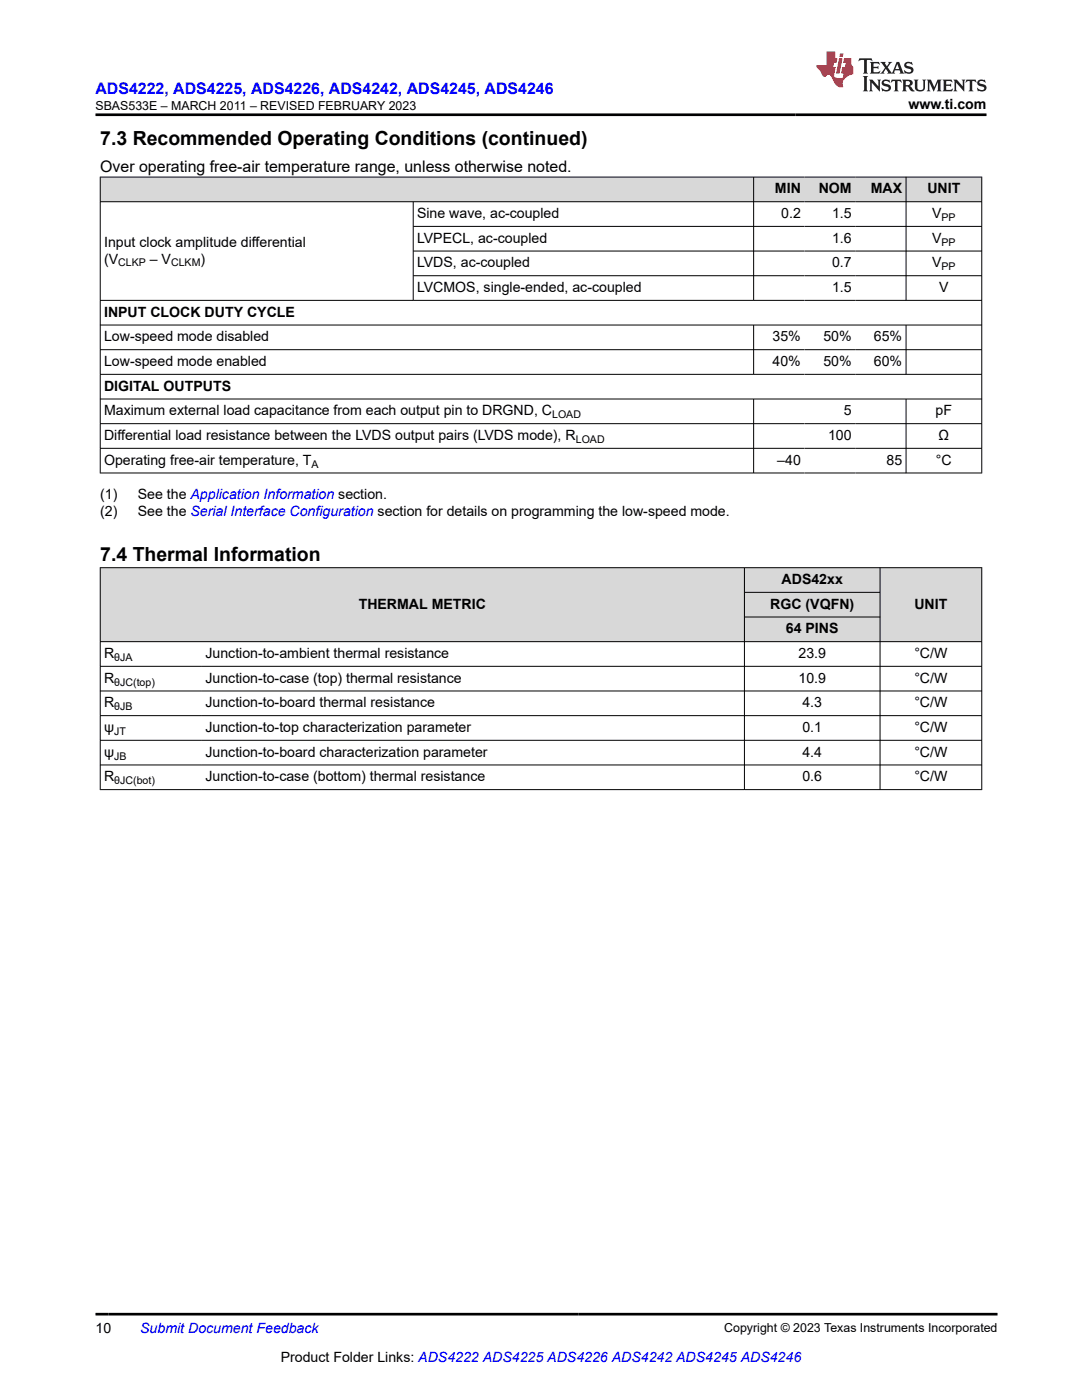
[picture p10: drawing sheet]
<svg xmlns="http://www.w3.org/2000/svg" width="216mm" height="279mm" viewBox="0 0 216 279" stroke-linecap="round" stroke-linejoin="round" font-family="sans-serif">
<defs><g id="words">
<g font-size="3.9">
<text x="20" y="28.8">7.3 Recommended Operating Conditions (continued)</text>
<text x="20" y="112">7.4 Thermal Information</text>
</g>
<text font-size="3.2" fill="#00f" x="19" y="18.7">ADS4222, ADS4225, ADS4226, ADS4242, ADS4245, ADS4246</text>
<text font-size="3.2" x="20" y="34.3">Over operating free-air temperature range, unless otherwise noted.</text>
<g font-size="2.8">
<text x="181.3" y="21.8">www.ti.com</text>
<text x="154.6" y="38.6">MIN</text>
<text x="163.4" y="38.6">NOM</text>
<text x="173.8" y="38.6">MAX</text>
<text x="185.1" y="38.6">UNIT</text>
<text x="83.2" y="43.5">Sine wave, ac-coupled</text>
<text x="155.9" y="43.5">0.2</text>
<text x="166" y="43.5">1.5</text>
<text x="186" y="43.5">V</text>
<text x="20.8" y="49.2">Input clock amplitude differential</text>
<text x="20.8" y="52.6">(V</text>
<text x="29.9" y="52.6">– V</text>
<text x="40" y="52.6">)</text>
<text x="83.2" y="48.5">LVPECL, ac-coupled</text>
<text x="83.2" y="53.4">LVDS, ac-coupled</text>
<text x="166" y="48.5">1.6</text>
<text x="166" y="53.4">0.7</text>
<text x="186" y="48.5">V</text>
<text x="186" y="53.4">V</text>
<text x="83.2" y="58.3">LVCMOS, single-ended, ac-coupled</text>
<text x="166" y="58.3">1.5</text>
<text x="187.4" y="58.3">V</text>
<text x="20.8" y="63.2">INPUT CLOCK DUTY CYCLE</text>
<text x="20.8" y="68.1">Low-speed mode disabled</text>
<text x="154.2" y="68.1">35%</text>
<text x="164.3" y="68.1">50%</text>
<text x="174.4" y="68.1">65%</text>
<text x="20.8" y="73.1">Low-speed mode enabled</text>
<text x="20.8" y="78">DIGITAL OUTPUTS</text>
<text x="154.2" y="73.1">40%</text>
<text x="164.3" y="73.1">50%</text>
<text x="174.4" y="73.1">60%</text>
<text x="20.8" y="82.9">Maximum external load capacitance from each output pin to DRGND, C</text>
<text x="168.4" y="82.9">5</text>
<text x="186.7" y="82.9">pF</text>
<text x="20.8" y="87.8">Differential load resistance between the LVDS output pairs (LVDS mode), R</text>
<text x="165.2" y="87.8">100</text>
<text x="187.3" y="87.8">Ω</text>
<text x="20.8" y="92.7">Operating free-air temperature, T</text>
<text x="155.1" y="92.7">–40</text>
<text x="176.9" y="92.7">85</text>
<text x="186.8" y="92.7">°C</text>
<text x="20" y="99.5">(1)</text>
<text x="27.5" y="99.5">See the Application Information section.</text>
<text x="20" y="102.9">(2)</text>
<text x="27.5" y="102.9">See the Serial Interface Configuration section for details on programming the low-speed mode.</text>
<text x="156" y="116.6">ADS42xx</text>
<text x="71.6" y="121.5">THERMAL METRIC</text>
<text x="153.7" y="121.5">RGC (VQFN)</text>
<text x="182.5" y="121.5">UNIT</text>
<text x="20.8" y="131.3">R</text>
<text x="41" y="131.3">Junction-to-ambient thermal resistance</text>
<text x="156.8" y="126.4">64 PINS</text>
<text x="159.3" y="131.3">23.9</text>
<text x="182.4" y="131.3">°C/W</text>
<text x="20.8" y="136.3">R</text>
<text x="41" y="136.3">Junction-to-case (top) thermal resistance</text>
<text x="159.3" y="136.3">10.9</text>
<text x="182.4" y="136.3">°C/W</text>
<text x="20.8" y="141.2">R</text>
<text x="41" y="141.2">Junction-to-board thermal resistance</text>
<text x="160.1" y="141.2">4.3</text>
<text x="182.4" y="141.2">°C/W</text>
<text x="20.8" y="146.1">ψ</text>
<text x="41" y="146.1">Junction-to-top characterization parameter</text>
<text x="160.1" y="146.1">0.1</text>
<text x="182.4" y="146.1">°C/W</text>
<text x="20.8" y="151">ψ</text>
<text x="20.8" y="155.9">R</text>
<text x="41" y="151">Junction-to-board characterization parameter</text>
<text x="41" y="155.9">Junction-to-case (bottom) thermal resistance</text>
<text x="160.1" y="151">4.4</text>
<text x="160.1" y="155.9">0.6</text>
<text x="182.4" y="151">°C/W</text>
<text x="182.4" y="155.9">°C/W</text>
<text x="19" y="266.1">10</text>
<text x="56" y="271.7">Product Folder Links: ADS4222 ADS4225 ADS4226 ADS4242 ADS4245 ADS4246</text>
</g>
<text font-size="2.8" fill="#00f" x="28" y="266.1">Submit Document Feedback</text>
<g font-size="2.5">
<text x="19" y="21.9">SBAS533E – MARCH 2011 – REVISED FEBRUARY 2023</text>
<text x="144.5" y="265.8">Copyright © 2023 Texas Instruments Incorporated</text>
</g>
<g font-size="2.1">
<text x="187.9" y="44.1">PP</text>
<text x="23.6" y="53.2">CLKP</text>
<text x="34.1" y="53.2">CLKM</text>
<text x="187.9" y="49">PP</text>
<text x="187.9" y="53.9">PP</text>
<text x="110.2" y="83.5">LOAD</text>
<text x="114.9" y="88.4">LOAD</text>
<text x="62.2" y="93.3">A</text>
<text x="22.8" y="131.9">θJA</text>
<text x="22.8" y="136.8">θJC(top)</text>
<text x="22.8" y="141.7">θJB</text>
<text x="22.8" y="146.7">JT</text>
<text x="22.8" y="151.6">JB</text>
<text x="22.8" y="156.5">θJC(bot)</text>
</g>
</g></defs>
<g fill="#d8d8d8">
<path d="M20 35.3h175.9v5h-175.9z" fill-rule="evenodd"/>
<path d="M20.1 35.4h130.2v4.8h-130.2z" fill-rule="evenodd"/>
<path d="M150.4 35.4h10.1v4.8h-10.1z" fill-rule="evenodd"/>
<path d="M160.5 35.4h10.2v4.8h-10.2z" fill-rule="evenodd"/>
<path d="M170.7 35.4h10v4.8h-10z" fill-rule="evenodd"/>
<path d="M180.9 35.4h14.9v4.8h-14.9z" fill-rule="evenodd"/>
</g>
<g fill="none" stroke="#000" stroke-width=".2">
<path d="M19.9 35.3h176.1M20 35.3v59.2M150.4 35.3v24.7M180.8 35.3v24.7M195.9 35.3v59.2M19.9 40.3h176.1M82.5 40.3v19.7M82.5 45.2h113.5M82.5 50.1h113.5M82.5 55h113.5M196 59.9h-176.1M19.9 64.9h176.1"/>
<path d="M19.9 69.8h176.1M19.9 74.7h176.1M19.9 79.6h176.1M150.4 64.9v9.9M150.4 79.6v14.9M180.8 64.9v9.9M180.8 79.6v14.9M19.9 84.6h176.1M19.9 89.5h176.1M19.9 94.4h176.1"/>
</g>
<g fill="#d8d8d8">
<path d="M20 113.3h175.9v4.9h-175.9z" fill-rule="evenodd"/>
<path d="M20.1 113.4h128.4v14.6h-128.4z" fill-rule="evenodd"/>
<path d="M148.6 113.4h26.9v4.8h-26.9z" fill-rule="evenodd"/>
<path d="M175.7 113.4h20.1v14.6h-20.1z" fill-rule="evenodd"/>
<path d="M148.6 118.3h26.9v4.8h-26.9z" fill-rule="evenodd"/>
<path d="M148.6 123.2h26.9v4.8h-26.9z" fill-rule="evenodd"/>
</g>
<g fill="none" stroke="#000" stroke-width=".2">
<path d="M19.9 113.3h176.1M20 113.2v44.4M148.5 113.2v44.4M148.5 118.2h27.2M175.6 113.2v44.4M195.9 113.2v44.4M19.9 128.1h176.1M19.9 133h176.1M19.9 137.9h176.1M148.5 123.1h27.2M19.9 142.8h176.1M19.9 147.7h176.1"/>
<path d="M19.9 152.7h176.1M19.9 157.6h176.1"/>
</g>
<path d="M171.5 11.6l-.2 .6 .5-.2h.6v.1v2.2l-.2 .4h1l-.2-.4v-2.2v-.1h.5l.5 .2-.1-.6zM173.6 12.4l.2 .3v1.6l-.2 .4h1.9l.1-.6a1.08 1.08 0 0 1-1.3 .2v-.7h.6l.4 .2v-.7l-.4 .2h-.6v-.5l.2-.2a1 1 0 0 1 1 .3l-.1-.5zM175.7 12.4l.9 1.1-1 1.2h.9l-.2-.2 .5-.8 .4 .8-.2 .2h1.6l-.2-.2 .2-.5h.9l.1 .5-.1 .2h.9l-.2-.4-.8-1.9h-.5l-.9 2.1-.9-1.1 .9-1h-.8l.2 .2-.4 .6-.4-.6 .2-.2zM179 12.8l.4 1h-.7zM180.7 12.5a.65 .65 0 0 0-.2 .7 .65 .65 0 0 0 .6 .5l.6 .1 .1 .3a.79 .79 0 0 1-.7 .4 .79 .79 0 0 1-.7-.5l.1 .7 .2-.1a.93 .93 0 0 0 1.1 0 .93 .93 0 0 0 .4-.9 1.46 1.46 0 0 0-1.2-.6l-.1-.3a1.09 1.09 0 0 1 1.2 .2l-.2-.6-.1 .1-.5-.2zM172.2 15.2l.2 .4v2.2l-.2 .4h1l-.2-.4v-2.2l.2-.4zM173.4 15.9l.2 .4v1.5l-.2 .4h.8l-.3-.4 .1-1.3 1.6 1.8v-2l.2-.4h-.7l.1 .2 .1 1.1-1.2-1.3zM176.2 16a.65 .65 0 0 0-.2 .8 .65 .65 0 0 0 .6 .4l.6 .2 .1 .2a.79 .79 0 0 1-.7 .4 .79 .79 0 0 1-.7-.5l.1 .7 .2-.1a.93 .93 0 0 0 1.1 .1 .93 .93 0 0 0 .4-1 1.46 1.46 0 0 0-1.2-.5l-.1-.4a1.09 1.09 0 0 1 1.2 .2l-.1-.6-.2 .1-.5-.1zM177.9 15.9l-.1 .6a.63 .63 0 0 1 .8-.3v1.6l-.3 .4h1l-.2-.4v-1.6a.66 .66 0 0 1 .8 .3l-.1-.6zM180 15.9l.2 .4v1.5l-.2 .4h1l-.2-.2-.1-.7h.5l.1 .2a.79 .79 0 0 0 1.2 .6l-1-.9a.61 .61 0 0 0 .6-.6 .61 .61 0 0 0-.5-.7zM180.8 16.2h.1a.47 .47 0 0 1 .5 .1 .47 .47 0 0 1 .1 .5l-.1 .1-.7 .1zM182.3 15.9l.2 .2a2.27 2.27 0 0 0 .4 2 1.04 1.04 0 0 0 1.7-.7v-1.3l.2-.2h-.8l.2 .4v1.1a.6 .6 0 0 1-.6 .6 .6 .6 0 0 1-.6-.6v-1.1l.3-.4zM184.9 15.9l.2 .4v1.5l-.2 .4h.8l-.3-.4v-1.4l.9 1.9 .9-1.9v1.4l-.3 .4h1l-.2-.4v-1.5l.2-.4h-.8l-.7 1.5-.6-1.5zM188.1 15.9l.2 .4v1.5l-.2 .4h1.9l.1-.6a1.09 1.09 0 0 1-1.3 .2v-.7h.6l.4 .2v-.6l-.4 .2h-.6v-.6l.2-.1a1.01 1.01 0 0 1 1 .3l-.1-.6zM190.2 15.9l.3 .4v1.5l-.3 .4h.8l-.2-.4v-1.3l1.6 1.8v-2l.2-.4h-.7l.2 .2v1.1l-1.2-1.3zM192.8 15.9l-.1 .6a.63 .63 0 0 1 .8-.3v1.6l-.3 .4h1l-.2-.4v-1.6a.66 .66 0 0 1 .8 .3l-.1-.6zM195.2 16a.65 .65 0 0 0-.2 .8 .65 .65 0 0 0 .6 .4l.6 .2 .2 .2a.79 .79 0 0 1-.7 .4 .79 .79 0 0 1-.7-.5l.1 .7 .2-.1a.93 .93 0 0 0 1 .1 .93 .93 0 0 0 .5-1 1.46 1.46 0 0 0-1.3-.5v-.4a1.09 1.09 0 0 1 1.2 .2l-.2-.6-.2 .1-.5-.1z" fill="#231f20"/>
<path d="M164.9 10.3v2.7h-2l.1 .4 .8 1a.95 .95 0 0 0 1 .9 .59 .59 0 0 1 .5-.4 .59 .59 0 0 1 .5 .3l.4 .8a1.59 1.59 0 0 0 2.1 1.4 1.61 1.61 0 0 1 1-2.3l1-.3-.1-1.5a1.59 1.59 0 0 1-.3-1.7h-1.5l-.2 .9h.6l-.2 .9h-.5l-.2 .9v.3l.4 .1-.1 .9h-.7a.73 .73 0 0 1-1-.7l.3-1.5h-.5l.1-.9h.5l.2-.9h-.5v-1.3zM167.4 11.6l-.6 3.1h.7l.6-3.1zM167.6 10.7l-.1 .6h.7l.1-.6z" fill="#ed1c24"/>
<path d="M19 22.9h177.8M19 262.3h180" fill="none" stroke="#000" stroke-width=".53"/>
<use href="#words"/>
</svg>
